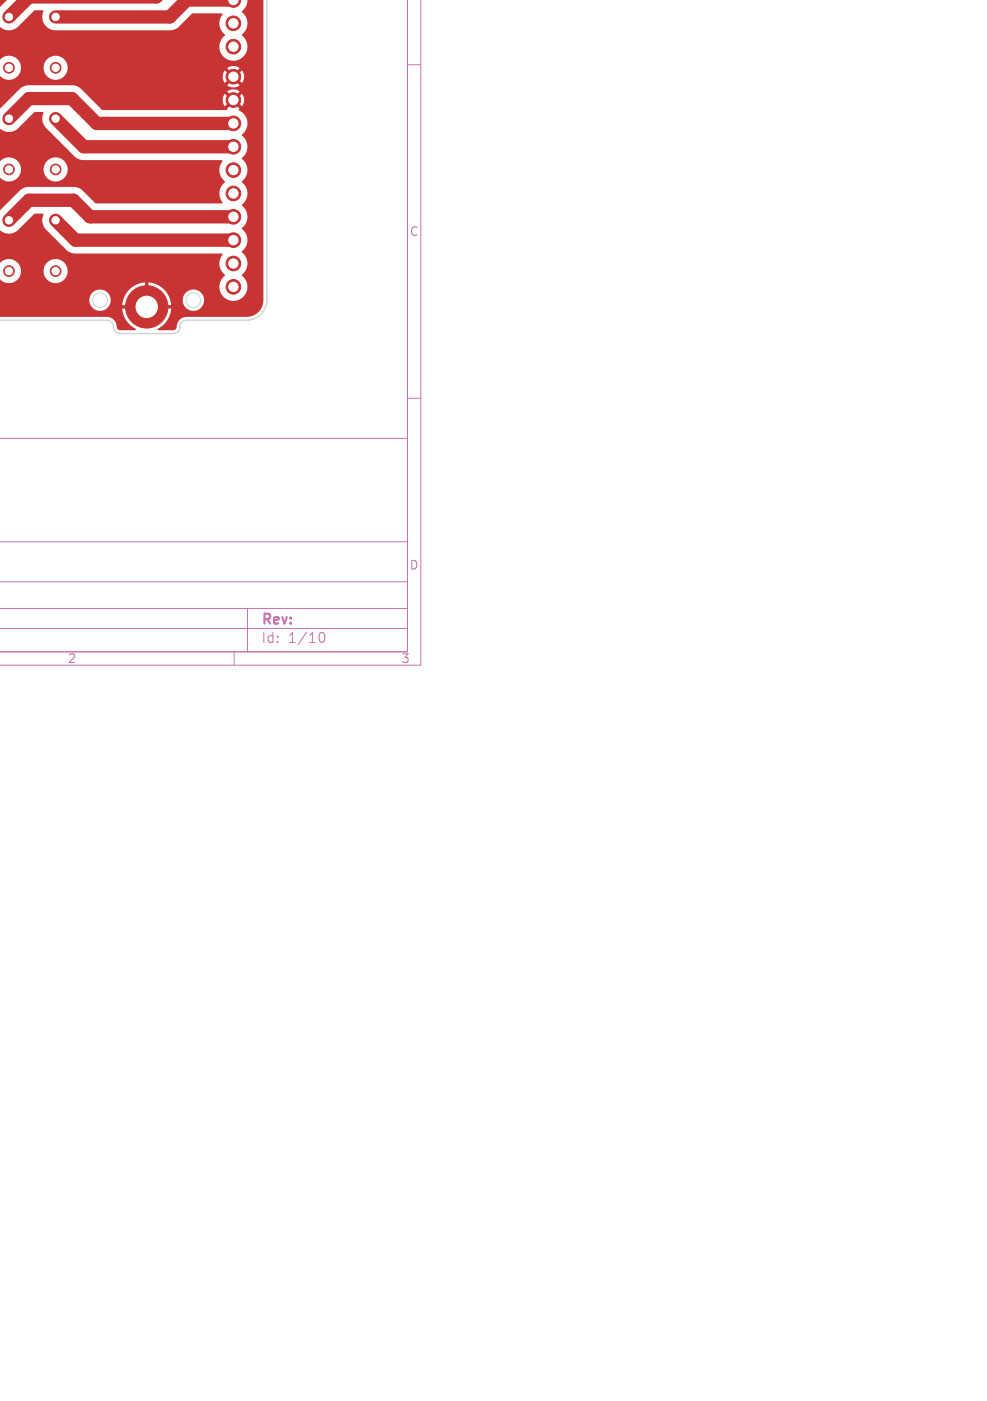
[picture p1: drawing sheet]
<svg xmlns="http://www.w3.org/2000/svg" width="148mm" height="210mm" viewBox="0 0 148 210" stroke-linecap="round" stroke-linejoin="round" font-family="sans-serif">
<defs><g id="words">
<g font-size="2.1" fill="#c872ab">
<text x="39.1" y="94">Rev:</text>
<text x="39.1" y="96.6">Id:</text>
<text x="43.2" y="96.6">1/10</text>
</g>
<g font-size="1.8" fill="#c872ab">
<text x="61.4" y="35.6">C</text>
<text x="61.4" y="85.6">D</text>
<text x="10.1" y="99.6">2</text>
<text x="60.1" y="99.6">3</text>
</g>
</g></defs>
<path d="M61.1 0v97.7h-61.2h61.2v-32h-61.1M63.1 0v99.7h-63.1M61.1 9.7h2M61.1 59.7h2M0 94.2h61.1M0 91.2h61.1M0 87.2h61.1M0 81.2h61.1M35.1 97.7v2M37.1 91.2v6.5M47.8 95.4a.55 .55 0 0 1 .4-.6h.1a.94 .94 0 0 1 0 1.5h-.1a.55 .55 0 0 1-.4-.6" fill="none" stroke="#c872ab" stroke-width=".15"/>
<g fill="#c83434" stroke="#c83434" stroke-width=".15">
<path d="M33.9 0l2.1-.1a1.07 1.07 0 0 1-1 1.2 1.07 1.07 0 0 1-1.1-1.1z"/>
<circle cx="1.3" cy="10.2" r=".8"/>
<circle cx="8.3" cy="10.2" r=".8"/>
<circle cx="1.3" cy="17.8" r=".8"/>
<circle cx="8.3" cy="17.8" r=".8"/>
<circle cx="1.3" cy="25.4" r=".8"/>
<circle cx="8.3" cy="25.4" r=".8"/>
<circle cx="1.3" cy="40.6" r=".8"/>
<circle cx="8.3" cy="40.6" r=".8"/>
<circle cx="35" cy="43" r="1.1"/>
<circle cx="35" cy="39.5" r="1.1"/>
<circle cx="35" cy="36" r="1.1"/>
<circle cx="35" cy="32.5" r="1.1"/>
<circle cx="35" cy="29" r="1.1"/>
<circle cx="35" cy="25.5" r="1.1"/>
<circle cx="35" cy="22" r="1.1"/>
<circle cx="35" cy="18.5" r="1.1"/>
<circle cx="35" cy="15" r="1.1"/>
<circle cx="35" cy="11.5" r="1.1"/>
<circle cx="1.3" cy="33" r=".8"/>
<circle cx="8.3" cy="33" r=".8"/>
<circle cx="22" cy="46" r="3.2"/>
<circle cx="1.3" cy="2.5" r=".8"/>
<circle cx="8.3" cy="2.5" r=".8"/>
<circle cx="35" cy="7" r="1.1"/>
<circle cx="35" cy="3.5" r="1.1"/>
</g>
<path d="M3.9 0l-2.6 2.5M1.3 17.8l3-3h6.5l3.7 3.7h20.5M8.3 17.8l4.3 4.2h22.4M35 0h-7l-2.5 2.5h-17.2M8.3 33l3 3h23.7M35 32.5h-21.5l-2.5-2.5h-6.7l-3 3" fill="none" stroke="#c83434" stroke-width="2"/>
<g fill="#c83434">
<path d="M-.1 -.1v49.6v-49.6v27.3v-27.3v17.3v-17.3v3.7v-3.7h7.1z"/>
<path d="M-.1 -.1h33.8h-30.7l-3.1 1.3v2.5a1.07 1.07 0 0 0 1.2 .8 1.98 1.98 0 0 0 1.6-.5l2.4-2.4h1.4a2.06 2.06 0 0 0 1.7 2.9h17.4l.7-.2 .5-.3 2.1-2h4.4l.1 .1a2.23 2.23 0 0 0 .3 3.2 2.12 2.12 0 0 0-.3 3.1 2.12 2.12 0 0 0 3.2 0 2.12 2.12 0 0 0-.3-3.1v-.1a2.19 2.19 0 0 0 0-3.5 2.11 2.11 0 0 0 .8-1.8h-37.2h39.6v45.1a2.5 2.5 0 0 1-2.5 2.5h-9.3a2.01 2.01 0 0 0-1.3 1.8l-.4 .2h-2.3l-.1-.1a3.9 3.9 0 0 0 2.1-3.1h-2.1v-.5h2.1l-.2-.9h1.9a1.61 1.61 0 0 0 2.2 1.6 1.61 1.61 0 0 0 .4-2.7 1.61 1.61 0 0 0-2.6 .8v.3h-1.9a3.7 3.7 0 0 0-3.2-2.6v2.1h-.6v-2.1l-.2 .1a3.7 3.7 0 0 0-3.2 3.4h2.1v.5h-2.1l.1 .2a4.1 4.1 0 0 0 2 2.9l-.1 .1h-2.3a.52 .52 0 0 1-.5-.6 1.5 1.5 0 0 0-1.4-1.4h-16.2v-2.6h13.5a1.61 1.61 0 0 0 2.2 1.6 1.61 1.61 0 0 0 .4-2.7 1.61 1.61 0 0 0-2.6 .8v.3h-13.5v-4.4v.7a1.07 1.07 0 0 0 1.2 1.2 1.8 1.8 0 0 0 2-1.9h3.4v.3a1.81 1.81 0 0 0 2.8 1.4 1.81 1.81 0 0 0 0-3.1 1.81 1.81 0 0 0-2.8 1.4h-3.4v-.2a1.81 1.81 0 0 0-1.3-1.4 1.81 1.81 0 0 0-1.8 .5l-.1 1.1v-15.2v.9a.94 .94 0 0 0 .9 .9 1.81 1.81 0 0 0 2.3-1.8h3.4v.2a1.81 1.81 0 0 0 2.8 1.4 1.81 1.81 0 0 0 0-3 1.81 1.81 0 0 0-2.8 1.4h-3.4v-.3a1.81 1.81 0 0 0-1.3-1.3 1.81 1.81 0 0 0-1.8 .5l-.1 1.1v-7.7v1.1a1.05 1.05 0 0 0 1.2 1.1 1.98 1.98 0 0 0 1.6-.5l2.4-2.5 1.4 .1a2.19 2.19 0 0 0 .3 2.2l4.4 4.4 1 .5h21.1l.1 .1a2.27 2.27 0 0 0 .3 3.2 2.27 2.27 0 0 0-.3 3.1l-19 .1-2.1-2-.9-.4-7.2-.1-.7 .2-.5 .3-3.1 3.2v2.2a1.05 1.05 0 0 0 1.2 1.1 1.98 1.98 0 0 0 1.6-.5l2.4-2.4 1.3-.1 .1 .2a1.99 1.99 0 0 0 .3 2.1l3.2 3.2 .9 .5h22.4l.1 .1a2.25 2.25 0 0 0 .3 3.2 2.12 2.12 0 0 0-.3 3.1 2.12 2.12 0 0 0 3.2 0 2.12 2.12 0 0 0-.3-3.1v-.1a2.2 2.2 0 0 0 0-3.5 2.23 2.23 0 0 0 0-3.5 2.22 2.22 0 0 0 0-3.5 2.23 2.23 0 0 0 0-3.5 2.23 2.23 0 0 0 0-3.5 2.23 2.23 0 0 0 0-3.5 2.2 2.2 0 0 0-.5-3.7l.1-.2-.6-.7 .3-.3 .7 .6a1.58 1.58 0 0 0 0-1.8l-.7 .6-.3-.3 .6-.7-.1-.1a1.59 1.59 0 0 0-1.7 .1l.6 .7-.3 .3-.7-.6-.1 .1a1.59 1.59 0 0 0 .1 1.7l.7-.6 .3 .3-.7 .9h-18.6l-3.3-3.2-.7-.4-.5-.1h-6.7l-.7 .2-.5 .3-3.1 3.2v1.1v-7.6v1a1.02 1.02 0 0 0 1.1 .9 1.81 1.81 0 0 0 2.1-1.9h3.4v.3a1.81 1.81 0 0 0 1.2 1.6 1.81 1.81 0 0 0 2-.5h23.7v.5l.3 .5 .7-.6 .3 .3-.6 .7 .1 .1a1.59 1.59 0 0 0 1.7-.1l-.6-.7 .3-.3 .7 .6 .1-.1a1.59 1.59 0 0 0-.1-1.7l-.7 .6-.3-.3 .6-.7-.1-.1a1.59 1.59 0 0 0-1.7 .1l.6 .7-.3 .3-.7-.6-.3 .8h-23.7a1.81 1.81 0 0 0-.7-2.9 1.81 1.81 0 0 0-2.5 1.5h-3.4v-.2a1.81 1.81 0 0 0-1.3-1.4 1.81 1.81 0 0 0-1.8 .6l-.1 1z"/>
</g>
<path d="M40 0v45a3 3 0 0 1-3 3h-9a1.16 1.16 0 0 0-1.1 1.3l-.3 .5-.5 .2h-8.1a1.16 1.16 0 0 1-1.1-1.3l-.3-.5-.6-.2h-16.1" fill="none" stroke="#d0d2cd" stroke-width=".2"/>
<g fill="none" stroke="#d0d2cd" stroke-width=".15">
<circle cx="15" cy="45" r="1.1"/>
<circle cx="29" cy="45" r="1.1"/>
</g>
<g fill="#fff" stroke="#fff" stroke-width=".15">
<path d="M34.3 0l1.3-.1a.68 .68 0 0 1-.6 .8 .68 .68 0 0 1-.7-.7z"/>
<circle cx="1.3" cy="10.2" r=".55"/>
<circle cx="8.3" cy="10.2" r=".55"/>
<circle cx="1.3" cy="17.8" r=".55"/>
<circle cx="8.3" cy="17.8" r=".55"/>
<circle cx="1.3" cy="25.4" r=".55"/>
<circle cx="8.3" cy="25.4" r=".55"/>
<circle cx="1.3" cy="40.6" r=".55"/>
<circle cx="8.3" cy="40.6" r=".55"/>
<circle cx="35" cy="43" r=".7"/>
<circle cx="35" cy="39.5" r=".7"/>
<circle cx="35" cy="36" r=".7"/>
<circle cx="35" cy="32.5" r=".7"/>
<circle cx="35" cy="29" r=".7"/>
<circle cx="35" cy="25.5" r=".7"/>
<circle cx="35" cy="22" r=".7"/>
<circle cx="35" cy="18.5" r=".7"/>
<circle cx="35" cy="15" r=".7"/>
<circle cx="35" cy="11.5" r=".7"/>
<circle cx="1.3" cy="33" r=".55"/>
<circle cx="8.3" cy="33" r=".55"/>
<circle cx="22" cy="46" r="1.6"/>
<circle cx="1.3" cy="2.5" r=".55"/>
<circle cx="8.3" cy="2.5" r=".55"/>
<circle cx="35" cy="7" r=".7"/>
<circle cx="35" cy="3.5" r=".7"/>
</g>
<use href="#words"/>
</svg>
